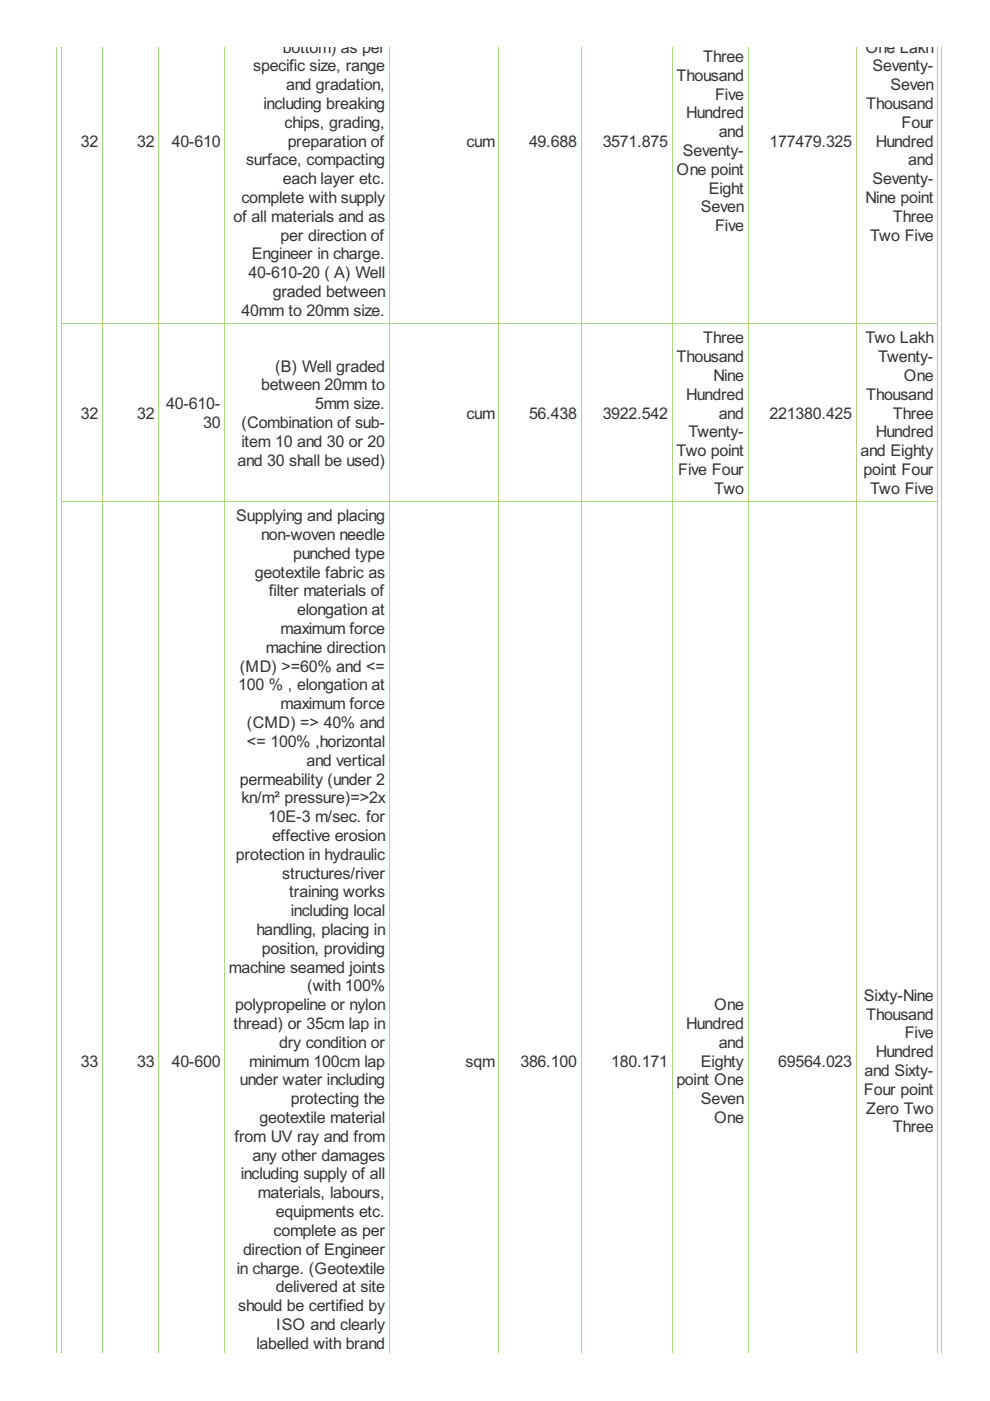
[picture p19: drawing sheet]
<svg xmlns="http://www.w3.org/2000/svg" width="210mm" height="297mm" viewBox="0 0 210 297" stroke-linecap="round" stroke-linejoin="round" font-family="sans-serif">
<defs><g id="words">
<g font-size="3.8" fill="#333">
<text x="60" y="11.2">bottom) as per</text>
<text x="183.5" y="11.2">One Lakh</text>
<text x="53.7" y="15.1">specific size, range</text>
<text x="143.5" y="17.1">Thousand</text>
<text x="149.1" y="13.1">Three</text>
<text x="185" y="15.1">Seventy-</text>
<text x="55.8" y="23.1">including breaking</text>
<text x="60.7" y="19.1">and gradation,</text>
<text x="151.6" y="21.1">Five</text>
<text x="183.7" y="23.1">Thousand</text>
<text x="188.8" y="19.1">Seven</text>
<text x="60.3" y="27.1">chips, grading,</text>
<text x="145.5" y="25.1">Hundred</text>
<text x="152.4" y="29.1">and</text>
<text x="191.1" y="27.1">Four</text>
<text x="17.1" y="31.1">32</text>
<text x="29.1" y="31.1">32</text>
<text x="36.4" y="31.1">40-610</text>
<text x="52.2" y="35.1">surface, compacting</text>
<text x="61" y="31.1">preparation of</text>
<text x="98.9" y="31.1">cum</text>
<text x="112.2" y="31.1">49.688</text>
<text x="127.8" y="31.1">3571.875</text>
<text x="144.8" y="33.1">Seventy-</text>
<text x="163.2" y="31.1">177479.325</text>
<text x="185.7" y="31.1">Hundred</text>
<text x="192.6" y="35.1">and</text>
<text x="60" y="39.1">each layer etc.</text>
<text x="143.5" y="37.1">One point</text>
<text x="150.3" y="41.1">Eight</text>
<text x="185" y="39.1">Seventy-</text>
<text x="49.5" y="47">of all materials and as</text>
<text x="51.2" y="43.1">complete with supply</text>
<text x="148.6" y="45">Seven</text>
<text x="183.5" y="43.1">Nine point</text>
<text x="189.3" y="47">Three</text>
<text x="59.5" y="51">per direction of</text>
<text x="151.6" y="49">Five</text>
<text x="184.5" y="51">Two Five</text>
<text x="52.7" y="59">40-610-20 ( A) Well</text>
<text x="53.4" y="55">Engineer in charge.</text>
<text x="57.8" y="63">graded between</text>
<text x="51.2" y="67">40mm to 20mm size.</text>
<text x="143.5" y="76.8">Thousand</text>
<text x="149.1" y="72.8">Three</text>
<text x="183.5" y="72.8">Two Lakh</text>
<text x="186.2" y="76.8">Twenty-</text>
<text x="55.3" y="82.8">between 20mm to</text>
<text x="58.3" y="78.8">(B) Well graded</text>
<text x="151.3" y="80.8">Nine</text>
<text x="191.6" y="80.8">One</text>
<text x="17.1" y="88.7">32</text>
<text x="29.1" y="88.7">32</text>
<text x="35.2" y="86.7">40-610-</text>
<text x="66.8" y="86.7">5mm size.</text>
<text x="98.9" y="88.7">cum</text>
<text x="112.2" y="88.7">56.438</text>
<text x="127.8" y="88.7">3922.542</text>
<text x="145.5" y="84.8">Hundred</text>
<text x="152.4" y="88.7">and</text>
<text x="163.2" y="88.7">221380.425</text>
<text x="183.7" y="84.8">Thousand</text>
<text x="189.3" y="88.7">Three</text>
<text x="43.1" y="90.7">30</text>
<text x="51.2" y="90.7">(Combination of sub-</text>
<text x="51.2" y="94.7">item 10 and 30 or 20</text>
<text x="146" y="92.7">Twenty-</text>
<text x="185.7" y="92.7">Hundred</text>
<text x="50.4" y="98.7">and 30 shall be used)</text>
<text x="143.5" y="96.7">Two point</text>
<text x="143.8" y="100.7">Five Four</text>
<text x="182.4" y="96.7">and Eighty</text>
<text x="183.1" y="100.7">point Four</text>
<text x="151.4" y="104.7">Two</text>
<text x="184.5" y="104.7">Two Five</text>
<text x="50.1" y="110.5">Supplying and placing</text>
<text x="55.3" y="114.5">non-woven needle</text>
<text x="62.2" y="118.5">punched type</text>
<text x="54" y="122.5">geotextile fabric as</text>
<text x="57" y="126.5">filter materials of</text>
<text x="63" y="130.4">elongation at</text>
<text x="59.5" y="134.4">maximum force</text>
<text x="50.9" y="142.4">(MD) &gt;=60% and &lt;=</text>
<text x="56.3" y="138.4">machine direction</text>
<text x="50.5" y="146.4">100 % , elongation at</text>
<text x="52.4" y="154.4">(CMD) =&gt; 40% and</text>
<text x="59.5" y="150.4">maximum force</text>
<text x="52.4" y="158.4">&lt;= 100% ,horizontal</text>
<text x="50.9" y="166.3">permeability (under 2</text>
<text x="65" y="162.3">and vertical</text>
<text x="51.2" y="170.3">kn/m² pressure)=&gt;2x</text>
<text x="56.8" y="174.3">10E-3 m/sec. for</text>
<text x="57.7" y="178.3">effective erosion</text>
<text x="50" y="182.3">protection in hydraulic</text>
<text x="59.8" y="186.3">structures/river</text>
<text x="61.3" y="190.3">training works</text>
<text x="61.7" y="194.2">including local</text>
<text x="54.4" y="198.2">handling, placing in</text>
<text x="55.5" y="202.2">position, providing</text>
<text x="48.5" y="206.2">machine seamed joints</text>
<text x="49.9" y="214.2">polypropeline or nylon</text>
<text x="65.2" y="210.2">(with 100%</text>
<text x="151.4" y="214.2">One</text>
<text x="183.2" y="212.2">Sixty-Nine</text>
<text x="49.5" y="218.2">thread) or 35cm lap in</text>
<text x="145.5" y="218.2">Hundred</text>
<text x="183.7" y="216.2">Thousand</text>
<text x="191.8" y="220.2">Five</text>
<text x="17.1" y="226.1">33</text>
<text x="29.1" y="226.1">33</text>
<text x="36.4" y="226.1">40-600</text>
<text x="52.9" y="226.1">minimum 100cm lap</text>
<text x="59.2" y="222.2">dry condition or</text>
<text x="98.7" y="226.1">sqm</text>
<text x="110.3" y="226.1">386.100</text>
<text x="129.6" y="226.1">180.171</text>
<text x="148.6" y="226.1">Eighty</text>
<text x="152.4" y="222.2">and</text>
<text x="165" y="226.1">69564.023</text>
<text x="185.7" y="224.2">Hundred</text>
<text x="50.9" y="230.1">under water including</text>
<text x="143.4" y="230.1">point One</text>
<text x="183.2" y="232.1">Four point</text>
<text x="183.3" y="228.1">and Sixty-</text>
<text x="55" y="238.1">geotextile material</text>
<text x="61.7" y="234.1">protecting the</text>
<text x="148.6" y="234.1">Seven</text>
<text x="151.4" y="238.1">One</text>
<text x="183.7" y="236.1">Zero Two</text>
<text x="49.7" y="242.1">from UV ray and from</text>
<text x="189.3" y="240.1">Three</text>
<text x="51" y="250.1">including supply of all</text>
<text x="53.5" y="246.1">any other damages</text>
<text x="54.7" y="254.1">materials, labours,</text>
<text x="58" y="262">complete as per</text>
<text x="58.5" y="258">equipments etc.</text>
<text x="51.5" y="266">direction of Engineer</text>
<text x="50.2" y="270">in charge. (Geotextile</text>
<text x="58.5" y="274">delivered at site</text>
<text x="50.5" y="278">should be certified by</text>
<text x="58.6" y="282">ISO and clearly</text>
<text x="54.4" y="286">labelled with brand</text>
</g>
</g></defs>
<g fill="none" stroke="#a8da7f" stroke-width=".21">
<path d="M12.1 9.9v276.9M13.1 9.9v276.9M21.7 9.9v276.9M33.7 9.9v276.9M47.6 9.9v276.9M82.5 9.9v276.9M105.8 9.9v276.9M123.2 9.9v276.9M142.5 9.9v276.9M158.6 9.9v276.9M181.5 9.9v276.9M198.8 9.9v276.9"/>
<path d="M199.6 9.9v276.9M13 68.6h185.9M13 106.3h185.9"/>
</g>
<use href="#words"/>
</svg>
